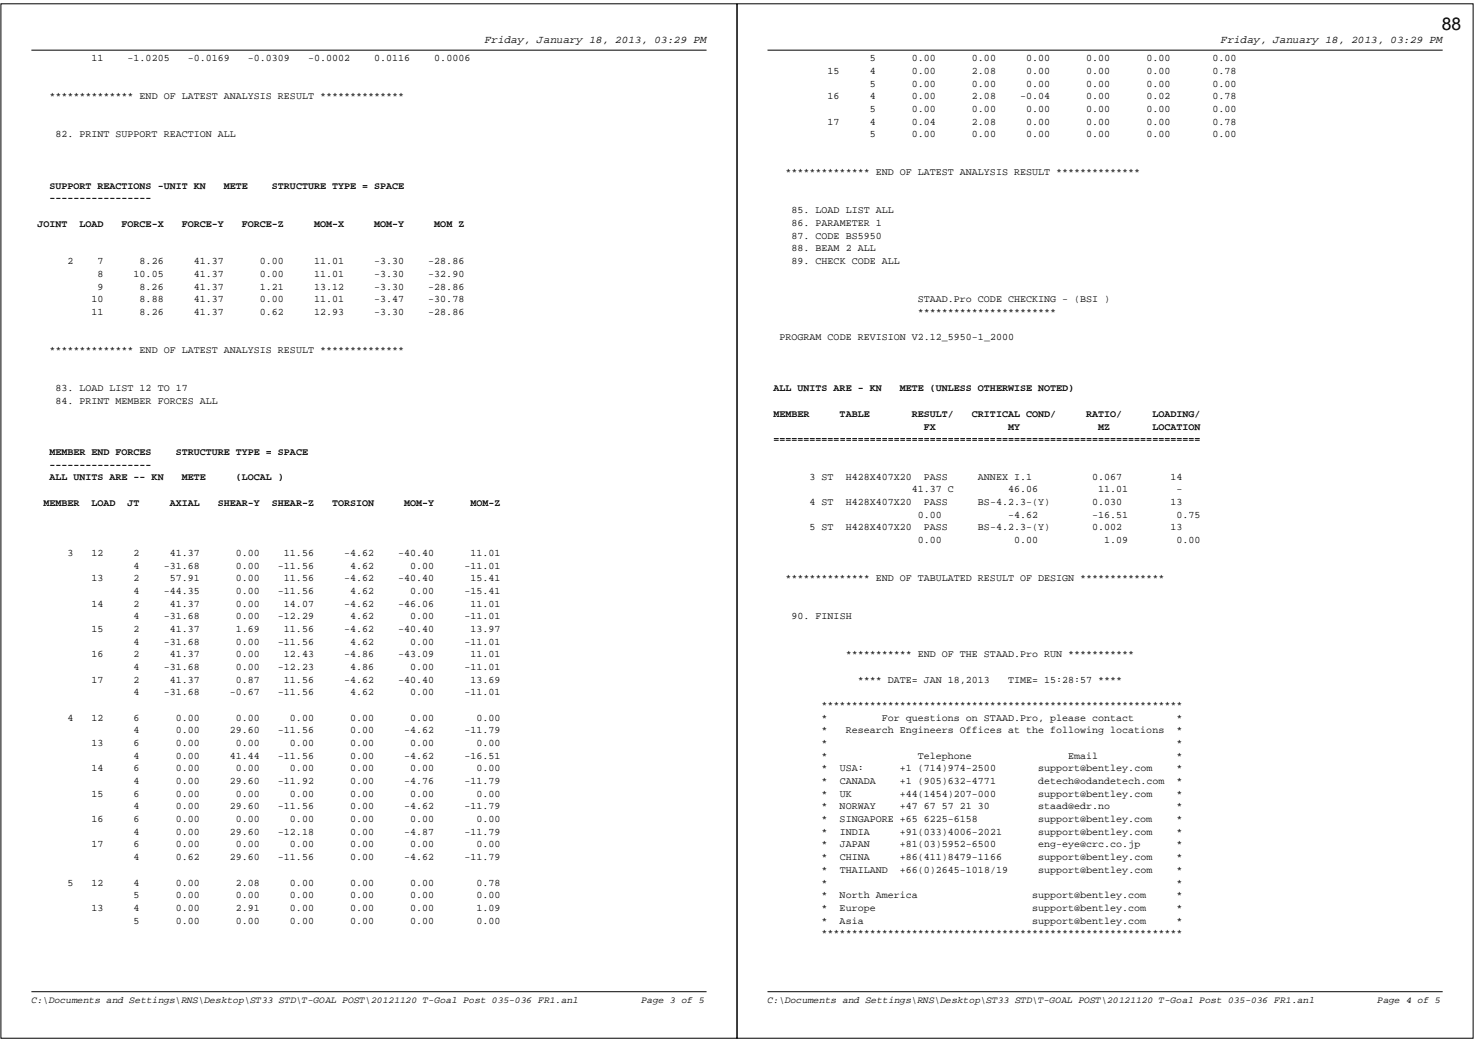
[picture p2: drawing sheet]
<svg xmlns="http://www.w3.org/2000/svg" width="297mm" height="210mm" viewBox="0 0 297 210" stroke-linecap="round" stroke-linejoin="round" font-family="sans-serif">
<defs><g id="words">
<text font-size="3.5" x="290.6" y="6.1">88</text>
<g font-size="2.2">
<text x="97.7" y="8.7">Friday, January 18, 2013, 03:29 PM</text>
<text x="246" y="8.7">Friday, January 18, 2013, 03:29 PM</text>
</g>
<g font-size="2">
<text x="18.4" y="12.3">11</text>
<text x="25.7" y="12.3">-1.0205</text>
<text x="37.8" y="12.3">-0.0169</text>
<text x="50" y="12.3">-0.0309</text>
<text x="62.1" y="12.3">-0.0002</text>
<text x="75.4" y="12.3">0.0116</text>
<text x="87.5" y="12.3">0.0006</text>
<text x="166.8" y="14.9">15</text>
<text x="175.3" y="12.3">5</text>
<text x="175.3" y="17.5">5</text>
<text x="175.3" y="14.9">4</text>
<text x="183.7" y="12.3">0.00</text>
<text x="183.7" y="17.5">0.00</text>
<text x="183.8" y="14.9">0.00</text>
<text x="195.9" y="12.3">0.00</text>
<text x="195.9" y="17.5">0.00</text>
<text x="195.9" y="14.9">2.08</text>
<text x="206.8" y="12.3">0.00</text>
<text x="206.8" y="17.5">0.00</text>
<text x="206.8" y="14.9">0.00</text>
<text x="218.9" y="12.3">0.00</text>
<text x="218.9" y="17.5">0.00</text>
<text x="218.9" y="14.9">0.00</text>
<text x="231" y="12.3">0.00</text>
<text x="231" y="17.5">0.00</text>
<text x="231" y="14.9">0.00</text>
<text x="244.3" y="12.3">0.00</text>
<text x="244.3" y="17.5">0.00</text>
<text x="244.3" y="14.9">0.78</text>
<text x="10" y="20">************** END OF LATEST ANALYSIS RESULT **************</text>
<text x="166.8" y="20">16</text>
<text x="175.3" y="22.6">5</text>
<text x="175.3" y="20">4</text>
<text x="183.7" y="22.6">0.00</text>
<text x="183.8" y="20">0.00</text>
<text x="195.9" y="22.6">0.00</text>
<text x="195.9" y="20">2.08</text>
<text x="205.6" y="20">-0.04</text>
<text x="206.8" y="22.6">0.00</text>
<text x="218.9" y="22.6">0.00</text>
<text x="218.9" y="20">0.00</text>
<text x="231" y="22.6">0.00</text>
<text x="231" y="20">0.02</text>
<text x="244.3" y="22.6">0.00</text>
<text x="244.3" y="20">0.78</text>
<text x="11.2" y="27.7">82. PRINT SUPPORT REACTION ALL</text>
<text x="166.8" y="25.1">17</text>
<text x="175.3" y="27.7">5</text>
<text x="175.3" y="25.1">4</text>
<text x="183.7" y="27.7">0.00</text>
<text x="183.8" y="25.1">0.04</text>
<text x="195.9" y="27.7">0.00</text>
<text x="195.9" y="25.1">2.08</text>
<text x="206.8" y="27.7">0.00</text>
<text x="206.8" y="25.1">0.00</text>
<text x="218.9" y="27.7">0.00</text>
<text x="218.9" y="25.1">0.00</text>
<text x="231" y="27.7">0.00</text>
<text x="231" y="25.1">0.00</text>
<text x="244.3" y="27.7">0.00</text>
<text x="244.3" y="25.1">0.78</text>
<text x="158.3" y="35.3">************** END OF LATEST ANALYSIS RESULT **************</text>
<text x="10" y="38">SUPPORT REACTIONS -UNIT KN</text>
<text x="10" y="40.6">-----------------</text>
<text x="45.1" y="38">METE</text>
<text x="54.8" y="38">STRUCTURE TYPE = SPACE</text>
<text x="7.5" y="45.7">JOINT</text>
<text x="16" y="45.7">LOAD</text>
<text x="24.5" y="45.7">FORCE-X</text>
<text x="36.6" y="45.7">FORCE-Y</text>
<text x="48.7" y="45.7">FORCE-Z</text>
<text x="63.3" y="45.7">MOM-X</text>
<text x="75.4" y="45.7">MOM-Y</text>
<text x="87.5" y="45.7">MOM Z</text>
<text x="159.5" y="43">85. LOAD LIST ALL</text>
<text x="159.5" y="45.6">86. PARAMETER 1</text>
<text x="13.6" y="53.2">2</text>
<text x="19.7" y="53.2">7</text>
<text x="28.1" y="53.2">8.26</text>
<text x="39" y="53.2">41.37</text>
<text x="52.4" y="53.2">0.00</text>
<text x="63.3" y="53.2">11.01</text>
<text x="75.4" y="53.2">-3.30</text>
<text x="86.3" y="53.2">-28.86</text>
<text x="159.5" y="48.1">87. CODE BS5950</text>
<text x="159.5" y="50.7">88. BEAM 2 ALL</text>
<text x="159.5" y="53.2">89. CHECK CODE ALL</text>
<text x="19.7" y="55.8">8</text>
<text x="19.7" y="58.3">9</text>
<text x="26.9" y="55.8">10.05</text>
<text x="28.1" y="58.3">8.26</text>
<text x="39" y="58.3">41.37</text>
<text x="39" y="55.8">41.37</text>
<text x="52.4" y="58.3">1.21</text>
<text x="52.4" y="55.8">0.00</text>
<text x="63.3" y="58.3">13.12</text>
<text x="63.3" y="55.8">11.01</text>
<text x="75.4" y="58.3">-3.30</text>
<text x="75.4" y="55.8">-3.30</text>
<text x="86.3" y="58.3">-28.86</text>
<text x="86.3" y="55.8">-32.90</text>
<text x="18.4" y="60.9">10</text>
<text x="18.4" y="63.5">11</text>
<text x="28.1" y="60.9">8.88</text>
<text x="28.1" y="63.5">8.26</text>
<text x="39" y="60.9">41.37</text>
<text x="39" y="63.5">41.37</text>
<text x="52.4" y="60.9">0.00</text>
<text x="52.4" y="63.5">0.62</text>
<text x="63.3" y="60.9">11.01</text>
<text x="63.3" y="63.5">12.93</text>
<text x="75.4" y="60.9">-3.47</text>
<text x="75.4" y="63.5">-3.30</text>
<text x="86.3" y="60.9">-30.78</text>
<text x="86.3" y="63.5">-28.86</text>
<text x="185" y="60.9">STAAD.Pro CODE CHECKING - (BSI )</text>
<text x="185" y="63.5">***********************</text>
<text x="10" y="71.1">************** END OF LATEST ANALYSIS RESULT **************</text>
<text x="157.1" y="68.6">PROGRAM CODE REVISION V2.12_5950-1_2000</text>
<text x="11.2" y="78.8">83. LOAD LIST 12 TO 17</text>
<text x="11.2" y="81.3">84. PRINT MEMBER FORCES ALL</text>
<text x="155.9" y="78.9">ALL UNITS ARE - KN</text>
<text x="155.9" y="84">MEMBER</text>
<text x="169.2" y="84">TABLE</text>
<text x="181.3" y="78.9">METE (UNLESS OTHERWISE NOTED)</text>
<text x="183.7" y="84">RESULT/</text>
<text x="195.9" y="84">CRITICAL COND/</text>
<text x="218.9" y="84">RATIO/</text>
<text x="232.2" y="84">LOADING/</text>
<text x="155.9" y="89.1">=======================================================================</text>
<text x="186.2" y="86.6">FX</text>
<text x="203.1" y="86.6">MY</text>
<text x="221.3" y="86.6">MZ</text>
<text x="232.2" y="86.6">LOCATION</text>
<text x="10" y="91.7">MEMBER END FORCES</text>
<text x="10" y="94.2">-----------------</text>
<text x="35.4" y="91.7">STRUCTURE TYPE = SPACE</text>
<text x="8.8" y="101.9">MEMBER</text>
<text x="10" y="96.8">ALL UNITS ARE -- KN</text>
<text x="18.4" y="101.9">LOAD</text>
<text x="25.7" y="101.9">JT</text>
<text x="34.2" y="101.9">AXIAL</text>
<text x="36.6" y="96.8">METE</text>
<text x="43.9" y="101.9">SHEAR-Y</text>
<text x="47.5" y="96.8">(LOCAL )</text>
<text x="54.8" y="101.9">SHEAR-Z</text>
<text x="66.9" y="101.9">TORSION</text>
<text x="81.5" y="101.9">MOM-Y</text>
<text x="94.8" y="101.9">MOM-Z</text>
<text x="163.1" y="96.7">3 ST</text>
<text x="163.1" y="101.8">4 ST</text>
<text x="170.4" y="96.7">H428X407X20</text>
<text x="170.4" y="101.8">H428X407X20</text>
<text x="183.7" y="99.2">41.37 C</text>
<text x="186.2" y="96.7">PASS</text>
<text x="186.2" y="101.8">PASS</text>
<text x="197.1" y="96.7">ANNEX I.1</text>
<text x="197.1" y="101.8">BS-4.2.3-(Y)</text>
<text x="203.1" y="99.2">46.06</text>
<text x="220.1" y="96.7">0.067</text>
<text x="220.1" y="101.8">0.030</text>
<text x="221.3" y="99.2">11.01</text>
<text x="235.9" y="96.7">14</text>
<text x="235.9" y="101.8">13</text>
<text x="237.1" y="99.2">-</text>
<text x="163.1" y="106.9">5 ST</text>
<text x="170.4" y="106.9">H428X407X20</text>
<text x="185" y="104.3">0.00</text>
<text x="186.2" y="106.9">PASS</text>
<text x="197.1" y="106.9">BS-4.2.3-(Y)</text>
<text x="203.1" y="104.3">-4.62</text>
<text x="220.1" y="104.3">-16.51</text>
<text x="220.1" y="106.9">0.002</text>
<text x="235.9" y="106.9">13</text>
<text x="237.1" y="104.3">0.75</text>
<text x="13.6" y="112">3</text>
<text x="18.4" y="112">12</text>
<text x="26.9" y="112">2</text>
<text x="34.2" y="112">41.37</text>
<text x="47.5" y="112">0.00</text>
<text x="57.2" y="112">11.56</text>
<text x="69.3" y="112">-4.62</text>
<text x="80.2" y="112">-40.40</text>
<text x="94.8" y="112">11.01</text>
<text x="185" y="109.5">0.00</text>
<text x="204.4" y="109.5">0.00</text>
<text x="222.5" y="109.5">1.09</text>
<text x="237.1" y="109.5">0.00</text>
<text x="18.4" y="117.1">13</text>
<text x="26.9" y="114.6">4</text>
<text x="26.9" y="119.7">4</text>
<text x="26.9" y="117.1">2</text>
<text x="33" y="114.6">-31.68</text>
<text x="33" y="119.7">-44.35</text>
<text x="34.2" y="117.1">57.91</text>
<text x="47.5" y="114.6">0.00</text>
<text x="47.5" y="119.7">0.00</text>
<text x="47.5" y="117.1">0.00</text>
<text x="56" y="114.6">-11.56</text>
<text x="56" y="119.7">-11.56</text>
<text x="57.2" y="117.1">11.56</text>
<text x="69.3" y="117.1">-4.62</text>
<text x="70.6" y="114.6">4.62</text>
<text x="70.6" y="119.7">4.62</text>
<text x="80.2" y="117.1">-40.40</text>
<text x="82.7" y="114.6">0.00</text>
<text x="82.7" y="119.7">0.00</text>
<text x="93.6" y="114.6">-11.01</text>
<text x="93.6" y="119.7">-15.41</text>
<text x="94.8" y="117.1">15.41</text>
<text x="158.3" y="117.1">************** END OF TABULATED RESULT OF DESIGN **************</text>
<text x="18.4" y="122.2">14</text>
<text x="26.9" y="124.8">4</text>
<text x="26.9" y="122.2">2</text>
<text x="33" y="124.8">-31.68</text>
<text x="34.2" y="122.2">41.37</text>
<text x="47.5" y="124.8">0.00</text>
<text x="47.5" y="122.2">0.00</text>
<text x="56" y="124.8">-12.29</text>
<text x="57.2" y="122.2">14.07</text>
<text x="69.3" y="122.2">-4.62</text>
<text x="70.6" y="124.8">4.62</text>
<text x="80.2" y="122.2">-46.06</text>
<text x="82.7" y="124.8">0.00</text>
<text x="93.6" y="124.8">-11.01</text>
<text x="94.8" y="122.2">11.01</text>
<text x="159.5" y="124.8">90. FINISH</text>
<text x="18.4" y="127.3">15</text>
<text x="26.9" y="129.9">4</text>
<text x="26.9" y="127.3">2</text>
<text x="33" y="129.9">-31.68</text>
<text x="34.2" y="127.3">41.37</text>
<text x="47.5" y="129.9">0.00</text>
<text x="47.5" y="127.3">1.69</text>
<text x="56" y="129.9">-11.56</text>
<text x="57.2" y="127.3">11.56</text>
<text x="69.3" y="127.3">-4.62</text>
<text x="70.6" y="129.9">4.62</text>
<text x="80.2" y="127.3">-40.40</text>
<text x="82.7" y="129.9">0.00</text>
<text x="93.6" y="129.9">-11.01</text>
<text x="94.8" y="127.3">13.97</text>
<text x="18.4" y="132.5">16</text>
<text x="18.4" y="137.6">17</text>
<text x="26.9" y="135">4</text>
<text x="26.9" y="132.5">2</text>
<text x="26.9" y="137.6">2</text>
<text x="33" y="135">-31.68</text>
<text x="34.2" y="132.5">41.37</text>
<text x="34.2" y="137.6">41.37</text>
<text x="47.5" y="135">0.00</text>
<text x="47.5" y="132.5">0.00</text>
<text x="47.5" y="137.6">0.87</text>
<text x="56" y="135">-12.23</text>
<text x="57.2" y="132.5">12.43</text>
<text x="57.2" y="137.6">11.56</text>
<text x="69.3" y="132.5">-4.86</text>
<text x="69.3" y="137.6">-4.62</text>
<text x="70.6" y="135">4.86</text>
<text x="80.2" y="132.5">-43.09</text>
<text x="80.2" y="137.6">-40.40</text>
<text x="82.7" y="135">0.00</text>
<text x="93.6" y="135">-11.01</text>
<text x="94.8" y="132.5">11.01</text>
<text x="94.8" y="137.6">13.69</text>
<text x="170.4" y="132.5">*********** END OF THE STAAD.Pro RUN ***********</text>
<text x="172.8" y="137.6">**** DATE= JAN 18,2013</text>
<text x="203.1" y="137.6">TIME= 15:28:57 ****</text>
<text x="26.9" y="140.1">4</text>
<text x="33" y="140.1">-31.68</text>
<text x="46.3" y="140.1">-0.67</text>
<text x="56" y="140.1">-11.56</text>
<text x="70.6" y="140.1">4.62</text>
<text x="82.7" y="140.1">0.00</text>
<text x="93.6" y="140.1">-11.01</text>
<text x="165.6" y="142.7">************************************************************</text>
<text x="13.6" y="145.2">4</text>
<text x="18.4" y="145.2">12</text>
<text x="26.9" y="147.8">4</text>
<text x="26.9" y="145.2">6</text>
<text x="35.4" y="147.8">0.00</text>
<text x="35.4" y="145.2">0.00</text>
<text x="46.3" y="147.8">29.60</text>
<text x="47.5" y="145.2">0.00</text>
<text x="56" y="147.8">-11.56</text>
<text x="58.4" y="145.2">0.00</text>
<text x="70.6" y="145.2">0.00</text>
<text x="70.6" y="147.8">0.00</text>
<text x="81.5" y="147.8">-4.62</text>
<text x="82.7" y="145.2">0.00</text>
<text x="93.6" y="147.8">-11.79</text>
<text x="96" y="145.2">0.00</text>
<text x="165.6" y="145.2">*</text>
<text x="165.6" y="147.8">*</text>
<text x="170.4" y="147.8">Research Engineers Offices at the following locations</text>
<text x="177.7" y="145.2">For questions on STAAD.Pro, please contact</text>
<text x="237.1" y="145.2">*</text>
<text x="237.1" y="147.8">*</text>
<text x="18.4" y="150.3">13</text>
<text x="18.4" y="155.5">14</text>
<text x="26.9" y="152.9">4</text>
<text x="26.9" y="150.3">6</text>
<text x="26.9" y="155.5">6</text>
<text x="35.4" y="152.9">0.00</text>
<text x="35.4" y="150.3">0.00</text>
<text x="35.4" y="155.5">0.00</text>
<text x="46.3" y="152.9">41.44</text>
<text x="47.5" y="150.3">0.00</text>
<text x="47.5" y="155.5">0.00</text>
<text x="56" y="152.9">-11.56</text>
<text x="58.4" y="150.3">0.00</text>
<text x="58.4" y="155.5">0.00</text>
<text x="70.6" y="150.3">0.00</text>
<text x="70.6" y="155.5">0.00</text>
<text x="70.6" y="152.9">0.00</text>
<text x="81.5" y="152.9">-4.62</text>
<text x="82.7" y="150.3">0.00</text>
<text x="82.7" y="155.5">0.00</text>
<text x="93.6" y="152.9">-16.51</text>
<text x="96" y="150.3">0.00</text>
<text x="96" y="155.5">0.00</text>
<text x="165.6" y="150.3">*</text>
<text x="165.6" y="152.9">*</text>
<text x="165.6" y="155.5">*</text>
<text x="169.2" y="155.5">USA:</text>
<text x="181.3" y="155.5">+1 (714)974-2500</text>
<text x="185" y="152.9">Telephone</text>
<text x="209.2" y="155.5">support@bentley.com</text>
<text x="215.3" y="152.9">Email</text>
<text x="237.1" y="150.3">*</text>
<text x="237.1" y="152.9">*</text>
<text x="237.1" y="155.5">*</text>
<text x="18.4" y="160.6">15</text>
<text x="26.9" y="158">4</text>
<text x="26.9" y="160.6">6</text>
<text x="35.4" y="158">0.00</text>
<text x="35.4" y="160.6">0.00</text>
<text x="46.3" y="158">29.60</text>
<text x="47.5" y="160.6">0.00</text>
<text x="56" y="158">-11.92</text>
<text x="58.4" y="160.6">0.00</text>
<text x="70.6" y="160.6">0.00</text>
<text x="70.6" y="158">0.00</text>
<text x="81.5" y="158">-4.76</text>
<text x="82.7" y="160.6">0.00</text>
<text x="93.6" y="158">-11.79</text>
<text x="96" y="160.6">0.00</text>
<text x="165.6" y="158">*</text>
<text x="165.6" y="160.6">*</text>
<text x="169.2" y="158">CANADA</text>
<text x="169.2" y="160.6">UK</text>
<text x="181.3" y="160.6">+44(1454)207-000</text>
<text x="181.3" y="158">+1 (905)632-4771</text>
<text x="209.2" y="160.6">support@bentley.com</text>
<text x="209.2" y="158">detech@odandetech.com</text>
<text x="237.1" y="160.6">*</text>
<text x="237.1" y="158">*</text>
<text x="18.4" y="165.7">16</text>
<text x="26.9" y="163.1">4</text>
<text x="26.9" y="165.7">6</text>
<text x="35.4" y="163.1">0.00</text>
<text x="35.4" y="165.7">0.00</text>
<text x="46.3" y="163.1">29.60</text>
<text x="47.5" y="165.7">0.00</text>
<text x="56" y="163.1">-11.56</text>
<text x="58.4" y="165.7">0.00</text>
<text x="70.6" y="165.7">0.00</text>
<text x="70.6" y="163.1">0.00</text>
<text x="81.5" y="163.1">-4.62</text>
<text x="82.7" y="165.7">0.00</text>
<text x="93.6" y="163.1">-11.79</text>
<text x="96" y="165.7">0.00</text>
<text x="165.6" y="163.1">*</text>
<text x="165.6" y="165.7">*</text>
<text x="169.2" y="163.1">NORWAY</text>
<text x="169.2" y="165.7">SINGAPORE +65 6225-6158</text>
<text x="181.3" y="163.1">+47 67 57 21 30</text>
<text x="209.2" y="163.1">staad@edr.no</text>
<text x="209.2" y="165.7">support@bentley.com</text>
<text x="237.1" y="163.1">*</text>
<text x="237.1" y="165.7">*</text>
<text x="18.4" y="170.8">17</text>
<text x="26.9" y="168.2">4</text>
<text x="26.9" y="173.3">4</text>
<text x="26.9" y="170.8">6</text>
<text x="35.4" y="168.2">0.00</text>
<text x="35.4" y="173.3">0.62</text>
<text x="35.4" y="170.8">0.00</text>
<text x="46.3" y="168.2">29.60</text>
<text x="46.3" y="173.3">29.60</text>
<text x="47.5" y="170.8">0.00</text>
<text x="56" y="168.2">-12.18</text>
<text x="56" y="173.3">-11.56</text>
<text x="58.4" y="170.8">0.00</text>
<text x="70.6" y="170.8">0.00</text>
<text x="70.6" y="168.2">0.00</text>
<text x="70.6" y="173.3">0.00</text>
<text x="81.5" y="168.2">-4.87</text>
<text x="81.5" y="173.3">-4.62</text>
<text x="82.7" y="170.8">0.00</text>
<text x="93.6" y="168.2">-11.79</text>
<text x="93.6" y="173.3">-11.79</text>
<text x="96" y="170.8">0.00</text>
<text x="165.6" y="168.2">*</text>
<text x="165.6" y="170.8">*</text>
<text x="165.6" y="173.3">*</text>
<text x="169.2" y="168.2">INDIA</text>
<text x="169.2" y="170.8">JAPAN</text>
<text x="169.2" y="173.3">CHINA</text>
<text x="181.3" y="168.2">+91(033)4006-2021</text>
<text x="181.3" y="170.8">+81(03)5952-6500</text>
<text x="181.3" y="173.3">+86(411)8479-1166</text>
<text x="209.2" y="170.8">eng-eye@crc.co.jp</text>
<text x="209.2" y="168.2">support@bentley.com</text>
<text x="209.2" y="173.3">support@bentley.com</text>
<text x="237.1" y="170.8">*</text>
<text x="237.1" y="168.2">*</text>
<text x="237.1" y="173.3">*</text>
<text x="13.6" y="178.5">5</text>
<text x="18.4" y="178.5">12</text>
<text x="26.9" y="178.5">4</text>
<text x="35.4" y="178.5">0.00</text>
<text x="47.5" y="178.5">2.08</text>
<text x="58.4" y="178.5">0.00</text>
<text x="70.6" y="178.5">0.00</text>
<text x="82.7" y="178.5">0.00</text>
<text x="96" y="178.5">0.78</text>
<text x="165.6" y="175.9">*</text>
<text x="165.6" y="178.5">*</text>
<text x="169.2" y="175.9">THAILAND</text>
<text x="181.3" y="175.9">+66(0)2645-1018/19</text>
<text x="209.2" y="175.9">support@bentley.com</text>
<text x="237.1" y="178.5">*</text>
<text x="237.1" y="175.9">*</text>
<text x="18.4" y="183.6">13</text>
<text x="26.9" y="181">5</text>
<text x="26.9" y="183.6">4</text>
<text x="35.4" y="181">0.00</text>
<text x="35.4" y="183.6">0.00</text>
<text x="47.5" y="181">0.00</text>
<text x="47.5" y="183.6">2.91</text>
<text x="58.4" y="181">0.00</text>
<text x="58.4" y="183.6">0.00</text>
<text x="70.6" y="181">0.00</text>
<text x="70.6" y="183.6">0.00</text>
<text x="82.7" y="181">0.00</text>
<text x="82.7" y="183.6">0.00</text>
<text x="96" y="181">0.00</text>
<text x="96" y="183.6">1.09</text>
<text x="165.6" y="181">*</text>
<text x="165.6" y="183.6">*</text>
<text x="169.2" y="181">North America</text>
<text x="169.2" y="183.6">Europe</text>
<text x="208" y="181">support@bentley.com</text>
<text x="208" y="183.6">support@bentley.com</text>
<text x="237.1" y="181">*</text>
<text x="237.1" y="183.6">*</text>
<text x="26.9" y="186.1">5</text>
<text x="35.4" y="186.1">0.00</text>
<text x="47.5" y="186.1">0.00</text>
<text x="58.4" y="186.1">0.00</text>
<text x="70.6" y="186.1">0.00</text>
<text x="82.7" y="186.1">0.00</text>
<text x="96" y="186.1">0.00</text>
<text x="165.6" y="186.1">*</text>
<text x="165.6" y="188.7">************************************************************</text>
<text x="169.2" y="186.1">Asia</text>
<text x="208" y="186.1">support@bentley.com</text>
<text x="237.1" y="186.1">*</text>
</g>
<g font-size="1.9">
<text x="6.3" y="202.1">C:\Documents and Settings\RNS\Desktop\ST33 STD\T-GOAL POST\20121120 T-Goal Post 035-036 FR1.anl</text>
<text x="129.2" y="202.1">Page 3 of 5</text>
<text x="154.7" y="202.1">C:\Documents and Settings\RNS\Desktop\ST33 STD\T-GOAL POST\20121120 T-Goal Post 035-036 FR1.anl</text>
<text x="277.6" y="202.1">Page 4 of 5</text>
</g>
</g></defs>
<path d="M6.3 10.1h136.1" fill="none" stroke="#000" stroke-width=".2"/>
<g fill="#fff">
<path d="M97.7 6.9h44.9v2.4h-44.9z"/>
<path d="M6.3 10.7h88.5v2.2h-88.5z"/>
<path d="M6.3 13.3h1.2v2.2h-1.2z"/>
<path d="M6.3 15.8h1.2v2.2h-1.2z"/>
<path d="M6.3 18.4h75.2v2.2h-75.2z"/>
<path d="M6.3 21h1.2v2.1h-1.2z"/>
<path d="M6.3 23.5h1.2v2.2h-1.2z"/>
<path d="M6.3 26.1h41.2v2.1h-41.2z"/>
<path d="M6.3 31.2h1.2v2.1h-1.2z"/>
<path d="M6.3 33.7h1.2v2.2h-1.2z"/>
<path d="M6.3 36.3h75.2v2.3h-75.2z"/>
<path d="M6.3 38.8h24.3v2.4h-24.3z"/>
<path d="M6.3 41.4h1.2v2.2h-1.2z"/>
<path d="M6.3 44h87.3v2.3h-87.3z"/>
<path d="M6.3 46.5h1.2v2.2h-1.2z"/>
<path d="M6.3 51.6h87.3v2.2h-87.3z"/>
<path d="M6.3 54.2h87.3v2.1h-87.3z"/>
<path d="M6.3 56.7h87.3v2.2h-87.3z"/>
<path d="M6.3 59.3h87.3v2.2h-87.3z"/>
<path d="M6.3 61.8h87.3v2.2h-87.3z"/>
<path d="M6.3 64.4h1.2v2.2h-1.2z"/>
<path d="M6.3 67h1.2v2.1h-1.2z"/>
<path d="M6.3 69.5h75.2v2.2h-75.2z"/>
<path d="M6.3 72.1h1.2v2.1h-1.2z"/>
<path d="M6.3 74.6h1.2v2.2h-1.2z"/>
<path d="M6.3 77.2h31.5v2.1h-31.5z"/>
<path d="M6.3 79.7h37.6v2.2h-37.6z"/>
<path d="M6.3 84.8h1.2v2.2h-1.2z"/>
<path d="M6.3 87.4h1.2v2.2h-1.2z"/>
<path d="M6.3 90h55.8v2.3h-55.8z"/>
<path d="M6.3 92.5h24.3v2.3h-24.3z"/>
<path d="M6.3 95.1h50.9v2.3h-50.9z"/>
<path d="M6.3 97.6h1.2v2.2h-1.2z"/>
<path d="M6.3 100.2h94.6v2.3h-94.6z"/>
<path d="M6.3 102.7h1.2v2.2h-1.2z"/>
<path d="M6.3 107.8h1.2v2.2h-1.2z"/>
<path d="M6.3 110.4h94.6v2.2h-94.6z"/>
<path d="M6.3 113h94.6v2.1h-94.6z"/>
<path d="M6.3 115.5h94.6v2.2h-94.6z"/>
<path d="M6.3 118.1h94.6v2.1h-94.6z"/>
<path d="M6.3 120.6h94.6v2.2h-94.6z"/>
<path d="M6.3 123.2h94.6v2.1h-94.6z"/>
<path d="M6.3 125.7h94.6v2.2h-94.6z"/>
<path d="M6.3 128.3h94.6v2.2h-94.6z"/>
<path d="M6.3 130.8h94.6v2.2h-94.6z"/>
<path d="M6.3 133.4h94.6v2.2h-94.6z"/>
<path d="M6.3 136h94.6v2.1h-94.6z"/>
<path d="M6.3 138.5h94.6v2.2h-94.6z"/>
<path d="M6.3 141.1h1.2v2.1h-1.2z"/>
<path d="M6.3 143.6h94.6v2.2h-94.6z"/>
<path d="M6.3 146.2h94.6v2.1h-94.6z"/>
<path d="M6.3 148.7h94.6v2.2h-94.6z"/>
<path d="M6.3 151.3h94.6v2.2h-94.6z"/>
<path d="M6.3 153.8h94.6v2.2h-94.6z"/>
<path d="M6.3 156.4h94.6v2.2h-94.6z"/>
<path d="M6.3 159h94.6v2.1h-94.6z"/>
<path d="M6.3 161.5h94.6v2.2h-94.6z"/>
<path d="M6.3 164.1h94.6v2.1h-94.6z"/>
<path d="M6.3 166.6h94.6v2.2h-94.6z"/>
<path d="M6.3 169.2h94.6v2.1h-94.6z"/>
<path d="M6.3 171.7h94.6v2.2h-94.6z"/>
<path d="M6.3 174.3h1.2v2.2h-1.2z"/>
<path d="M6.3 176.8h94.6v2.2h-94.6z"/>
<path d="M6.3 179.4h94.6v2.2h-94.6z"/>
<path d="M6.3 182h94.6v2.1h-94.6z"/>
<path d="M6.3 184.5h94.6v2.2h-94.6z"/>
</g>
<path d="M6.3 199.8h136.1" fill="none" stroke="#000" stroke-width=".2"/>
<g fill="#fff">
<path d="M129.2 200.5h13.2v2.2h-13.2z"/>
<path d="M6.3 200.5h113.8v2.2h-113.8z"/>
</g>
<path d="M.2 .8h148.3v208.4h-148.3zM154.7 10.1h136" fill="none" stroke="#000" stroke-width=".2"/>
<g fill="#fff">
<path d="M246 6.9h45v2.4h-45z"/>
<path d="M154.7 10.7h94.5v2.2h-94.5z"/>
<path d="M154.7 13.3h94.5v2.2h-94.5z"/>
<path d="M154.7 15.8h94.5v2.2h-94.5z"/>
<path d="M154.7 18.4h94.5v2.2h-94.5z"/>
<path d="M154.7 21h94.5v2.1h-94.5z"/>
<path d="M154.7 23.5h94.5v2.2h-94.5z"/>
<path d="M154.7 26.1h94.5v2.1h-94.5z"/>
<path d="M154.7 28.6h1.2v2.2h-1.2z"/>
<path d="M154.7 31.2h1.2v2.1h-1.2z"/>
<path d="M154.7 33.7h75.1v2.2h-75.1z"/>
<path d="M154.7 36.3h1.2v2.2h-1.2z"/>
<path d="M154.7 38.8h1.2v2.2h-1.2z"/>
<path d="M154.7 41.4h25.4v2.2h-25.4z"/>
<path d="M154.7 44h23v2.1h-23z"/>
<path d="M154.7 46.5h23v2.2h-23z"/>
<path d="M154.7 49.1h21.8v2.1h-21.8z"/>
<path d="M154.7 51.6h26.6v2.2h-26.6z"/>
<path d="M154.7 54.2h1.2v2.1h-1.2z"/>
<path d="M154.7 56.7h1.2v2.2h-1.2z"/>
<path d="M154.7 59.3h69.1v2.2h-69.1z"/>
<path d="M154.7 61.8h58.1v2.2h-58.1z"/>
<path d="M154.7 67h49.7v2.1h-49.7z"/>
<path d="M154.7 72.1h1.2v2.1h-1.2z"/>
<path d="M154.7 74.6h1.2v2.2h-1.2z"/>
<path d="M154.7 77.2h61.8v2.3h-61.8z"/>
<path d="M154.7 79.7h1.2v2.2h-1.2z"/>
<path d="M154.7 82.3h87.2v2.3h-87.2z"/>
<path d="M154.7 84.8h87.2v2.4h-87.2z"/>
<path d="M154.7 87.4h87.2v2.3h-87.2z"/>
<path d="M154.7 90h1.2v2.1h-1.2z"/>
<path d="M154.7 95.1h83.6v2.1h-83.6z"/>
<path d="M154.7 97.6h83.6v2.2h-83.6z"/>
<path d="M154.7 100.2h83.6v2.1h-83.6z"/>
<path d="M154.7 102.7h87.2v2.2h-87.2z"/>
<path d="M154.7 105.3h83.6v2.2h-83.6z"/>
<path d="M154.7 107.8h87.2v2.2h-87.2z"/>
<path d="M154.7 110.4h1.2v2.2h-1.2z"/>
<path d="M154.7 113h1.2v2.1h-1.2z"/>
<path d="M154.7 115.5h80v2.2h-80z"/>
<path d="M154.7 118.1h1.2v2.1h-1.2z"/>
<path d="M154.7 120.6h1.2v2.2h-1.2z"/>
<path d="M154.7 123.2h16.9v2.1h-16.9z"/>
<path d="M154.7 125.7h1.2v2.2h-1.2z"/>
<path d="M154.7 128.3h1.2v2.2h-1.2z"/>
<path d="M154.7 130.8h73.9v2.2h-73.9z"/>
<path d="M154.7 133.4h1.2v2.2h-1.2z"/>
<path d="M154.7 136h71.5v2.1h-71.5z"/>
<path d="M154.7 138.5h1.2v2.2h-1.2z"/>
<path d="M154.7 141.1h83.6v2.1h-83.6z"/>
<path d="M154.7 143.6h83.6v2.2h-83.6z"/>
<path d="M154.7 146.2h83.6v2.1h-83.6z"/>
<path d="M154.7 148.7h83.6v2.2h-83.6z"/>
<path d="M154.7 151.3h83.6v2.2h-83.6z"/>
<path d="M154.7 153.8h83.6v2.2h-83.6z"/>
<path d="M154.7 156.4h83.6v2.2h-83.6z"/>
<path d="M154.7 159h83.6v2.1h-83.6z"/>
<path d="M154.7 161.5h83.6v2.2h-83.6z"/>
<path d="M154.7 164.1h83.6v2.1h-83.6z"/>
<path d="M154.7 166.6h83.6v2.2h-83.6z"/>
<path d="M154.7 169.2h83.6v2.1h-83.6z"/>
<path d="M154.7 171.7h83.6v2.2h-83.6z"/>
<path d="M154.7 174.3h83.6v2.2h-83.6z"/>
<path d="M154.7 176.8h83.6v2.2h-83.6z"/>
<path d="M154.7 179.4h83.6v2.2h-83.6z"/>
<path d="M154.7 182h83.6v2.1h-83.6z"/>
<path d="M154.7 184.5h83.6v2.2h-83.6z"/>
<path d="M154.7 187.1h83.6v2.1h-83.6z"/>
</g>
<path d="M154.7 199.8h136" fill="none" stroke="#000" stroke-width=".2"/>
<g fill="#fff">
<path d="M277.6 200.5h13.1v2.2h-13.1z"/>
<path d="M154.7 200.5h113.7v2.2h-113.7z"/>
</g>
<path d="M148.5 .8h148.4v208.4h-148.4z" fill="none" stroke="#000" stroke-width=".2"/>
<use href="#words"/>
</svg>
